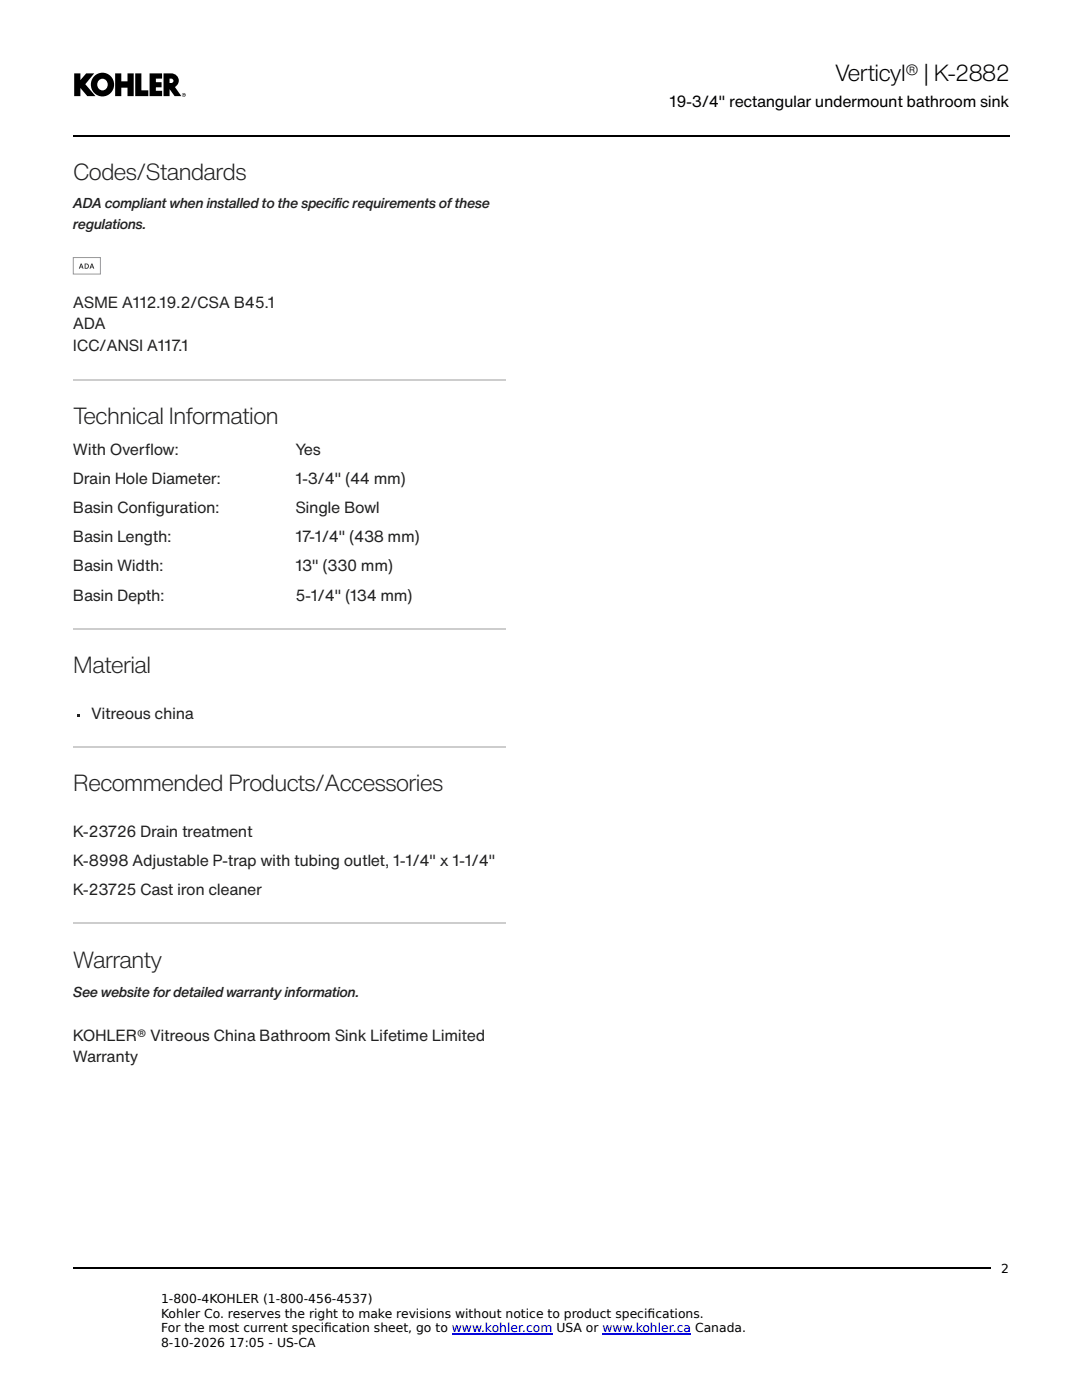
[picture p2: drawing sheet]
<svg xmlns="http://www.w3.org/2000/svg" width="216mm" height="279mm" viewBox="0 0 216 279" stroke-linecap="round" stroke-linejoin="round" font-family="sans-serif">
<defs><g id="words">
<text font-size="4.6" x="166.6" y="16.1">Verticyl® | K-2882</text>
<g font-size="4.6" fill="#212121">
<text x="14.6" y="36">Codes/Standards</text>
<text x="14.6" y="84.7">Technical Information</text>
<text x="14.6" y="134.4">Material</text>
<text x="14.6" y="158">Recommended Products/Accessories</text>
<text x="14.6" y="193.1">Warranty</text>
</g>
<text font-size="3.2" x="133.6" y="21.4">19-3/4&quot; rectangular undermount bathroom sink</text>
<g font-size="3.2" fill="#212121">
<text x="14.6" y="61.4">ASME A112.19.2/CSA B45.1</text>
<text x="14.6" y="65.6">ADA</text>
<text x="14.6" y="70.1">ICC/ANSI A117.1</text>
<text x="14.6" y="90.8">With Overflow:</text>
<text x="58.9" y="90.8">Yes</text>
<text x="14.6" y="96.6">Drain Hole Diameter:</text>
<text x="58.9" y="96.6">1-3/4&quot; (44 mm)</text>
<text x="14.6" y="102.4">Basin Configuration:</text>
<text x="58.9" y="102.4">Single Bowl</text>
<text x="14.6" y="108.2">Basin Length:</text>
<text x="58.9" y="108.2">17-1/4&quot; (438 mm)</text>
<text x="14.6" y="114">Basin Width:</text>
<text x="14.6" y="119.9">Basin Depth:</text>
<text x="58.9" y="114">13&quot; (330 mm)</text>
<text x="58.9" y="119.9">5-1/4&quot; (134 mm)</text>
<text x="18.2" y="143.4">Vitreous china</text>
<text x="14.6" y="167">K-23726 Drain treatment</text>
<text x="14.6" y="172.8">K-8998 Adjustable P-trap with tubing outlet, 1-1/4&quot; x 1-1/4&quot;</text>
<text x="14.6" y="178.6">K-23725 Cast iron cleaner</text>
<text x="14.6" y="207.7">KOHLER® Vitreous China Bathroom Sink Lifetime Limited</text>
<text x="14.6" y="211.9">Warranty</text>
</g>
<g font-size="2.8" fill="#212121">
<text x="14.6" y="41.5">ADA compliant when installedto the specific requirements ofthese</text>
<text x="14.6" y="45.8">regulations.</text>
<text x="14.6" y="199">See website for detailedwarrantyinformation.</text>
</g>
<g font-size="2.5">
<text x="199.8" y="254">2</text>
<text x="32.1" y="260.1">1-800-4KOHLER (1-800-456-4537)</text>
<text x="32.1" y="263">Kohler Co. reserves the right to make revisions without notice to product specifi cations.</text>
<text x="32.1" y="265.9">For the most current specifi cation sheet, go to www.kohler.com USA or www.kohler.ca Canada.</text>
<text x="32.1" y="268.8">8-10-2026</text>
<text x="45.7" y="268.8">17:05 - US-CA</text>
</g>
</g></defs>
<g fill="#000">
<path d="M14.8 14.6h1.2v1.4l1.2-1.4h1.6l-1.8 2.2 2 2.4h-1.6l-1.4-1.6v1.6h-1.2z" fill-rule="evenodd"/>
<path d="M23 14.6h1.2v1.6h1.2v-1.6h1.3v4.6h-1.3v-1.7h-1.2v1.7h-1.2z" fill-rule="evenodd"/>
<path d="M27 14.6h1.2v3.4h1.4v1.2h-2.6z" fill-rule="evenodd"/>
<circle cx="36.7" cy="18.9" r=".39"/>
</g>
<circle cx="36.7" cy="18.9" r=".33" fill="#fff"/>
<path d="M36.5 18.7h.3l-.1 .3 .2 .1-.3-.1-.1 .2z" fill-rule="evenodd" fill="#000"/>
<path d="M36.6 18.8h.2l-.2 .1z" fill-rule="evenodd" fill="#fff"/>
<g fill="#000">
<path d="M32.6 14.6h.2a2.98 2.98 0 0 1 2.6 .7 1.44 1.44 0 0 1-.5 2.1l1.3 1.8h-1.4l-1-1.4v1.4h-1.2z" fill-rule="evenodd"/>
<circle cx="20.4" cy="16.9" r="2.35"/>
</g>
<g fill="#fff">
<path d="M19.8 15.9a1.1 1.1 0 0 1 1.7 1 1.1 1.1 0 0 1-1.7 .9 1.25 1.25 0 0 1 0-1.9z" fill-rule="evenodd"/>
<path d="M33.8 15.7h.4a.44 .44 0 0 1 .4 .4 .44 .44 0 0 1-.4 .5h-.4z" fill-rule="evenodd"/>
</g>
<path d="M29.8 14.6h2.5v1.1h-1.2v.7h1.1v1h-1.1v.7h1.2v1.1h-2.5z" fill-rule="evenodd" fill="#000"/>
<path d="M14.6 27.1h186.8" fill="none" stroke="#000" stroke-width=".31"/>
<path d="M14.6 75.8h86.2M14.6 125.5h86.2M14.6 149.1h86.2M14.6 184.3h86.2" fill="none" stroke="#cdcdcd" stroke-width=".26"/>
<path d="M14.6 51.4h5.4v3.3h-5.4z" fill="#fff"/>
<path d="M14.6 51.4h5.4v3.3h-5.4z" fill="none" stroke="#989898" stroke-width=".2"/>
<g fill="#212121">
<path d="M15.3 142.6h.6v.5h-.6z"/>
<path d="M16.1 52.6h.2l.4 1h-.2l-.1-.2h-.4l-.1 .2h-.2zM16.2 52.8l-.1 .4h.3zM16.9 52.6h.4a.51 .51 0 0 1 .4 .5 .51 .51 0 0 1-.4 .5h-.4zM17.1 52.7v.8a.38 .38 0 0 0 .5-.4 .38 .38 0 0 0-.5-.4zM18.2 52.6h.2l.4 1h-.2l-.1-.2h-.4l-.1 .2h-.1zM18.3 52.8l-.1 .4h.3z"/>
</g>
<path d="M14.6 253.1h183.1" fill="none" stroke="#000" stroke-width=".31"/>
<path d="M90.2 266.3h20M120.2 266.3h17.7" fill="none" stroke="#00e" stroke-width=".26"/>
<use href="#words"/>
</svg>
